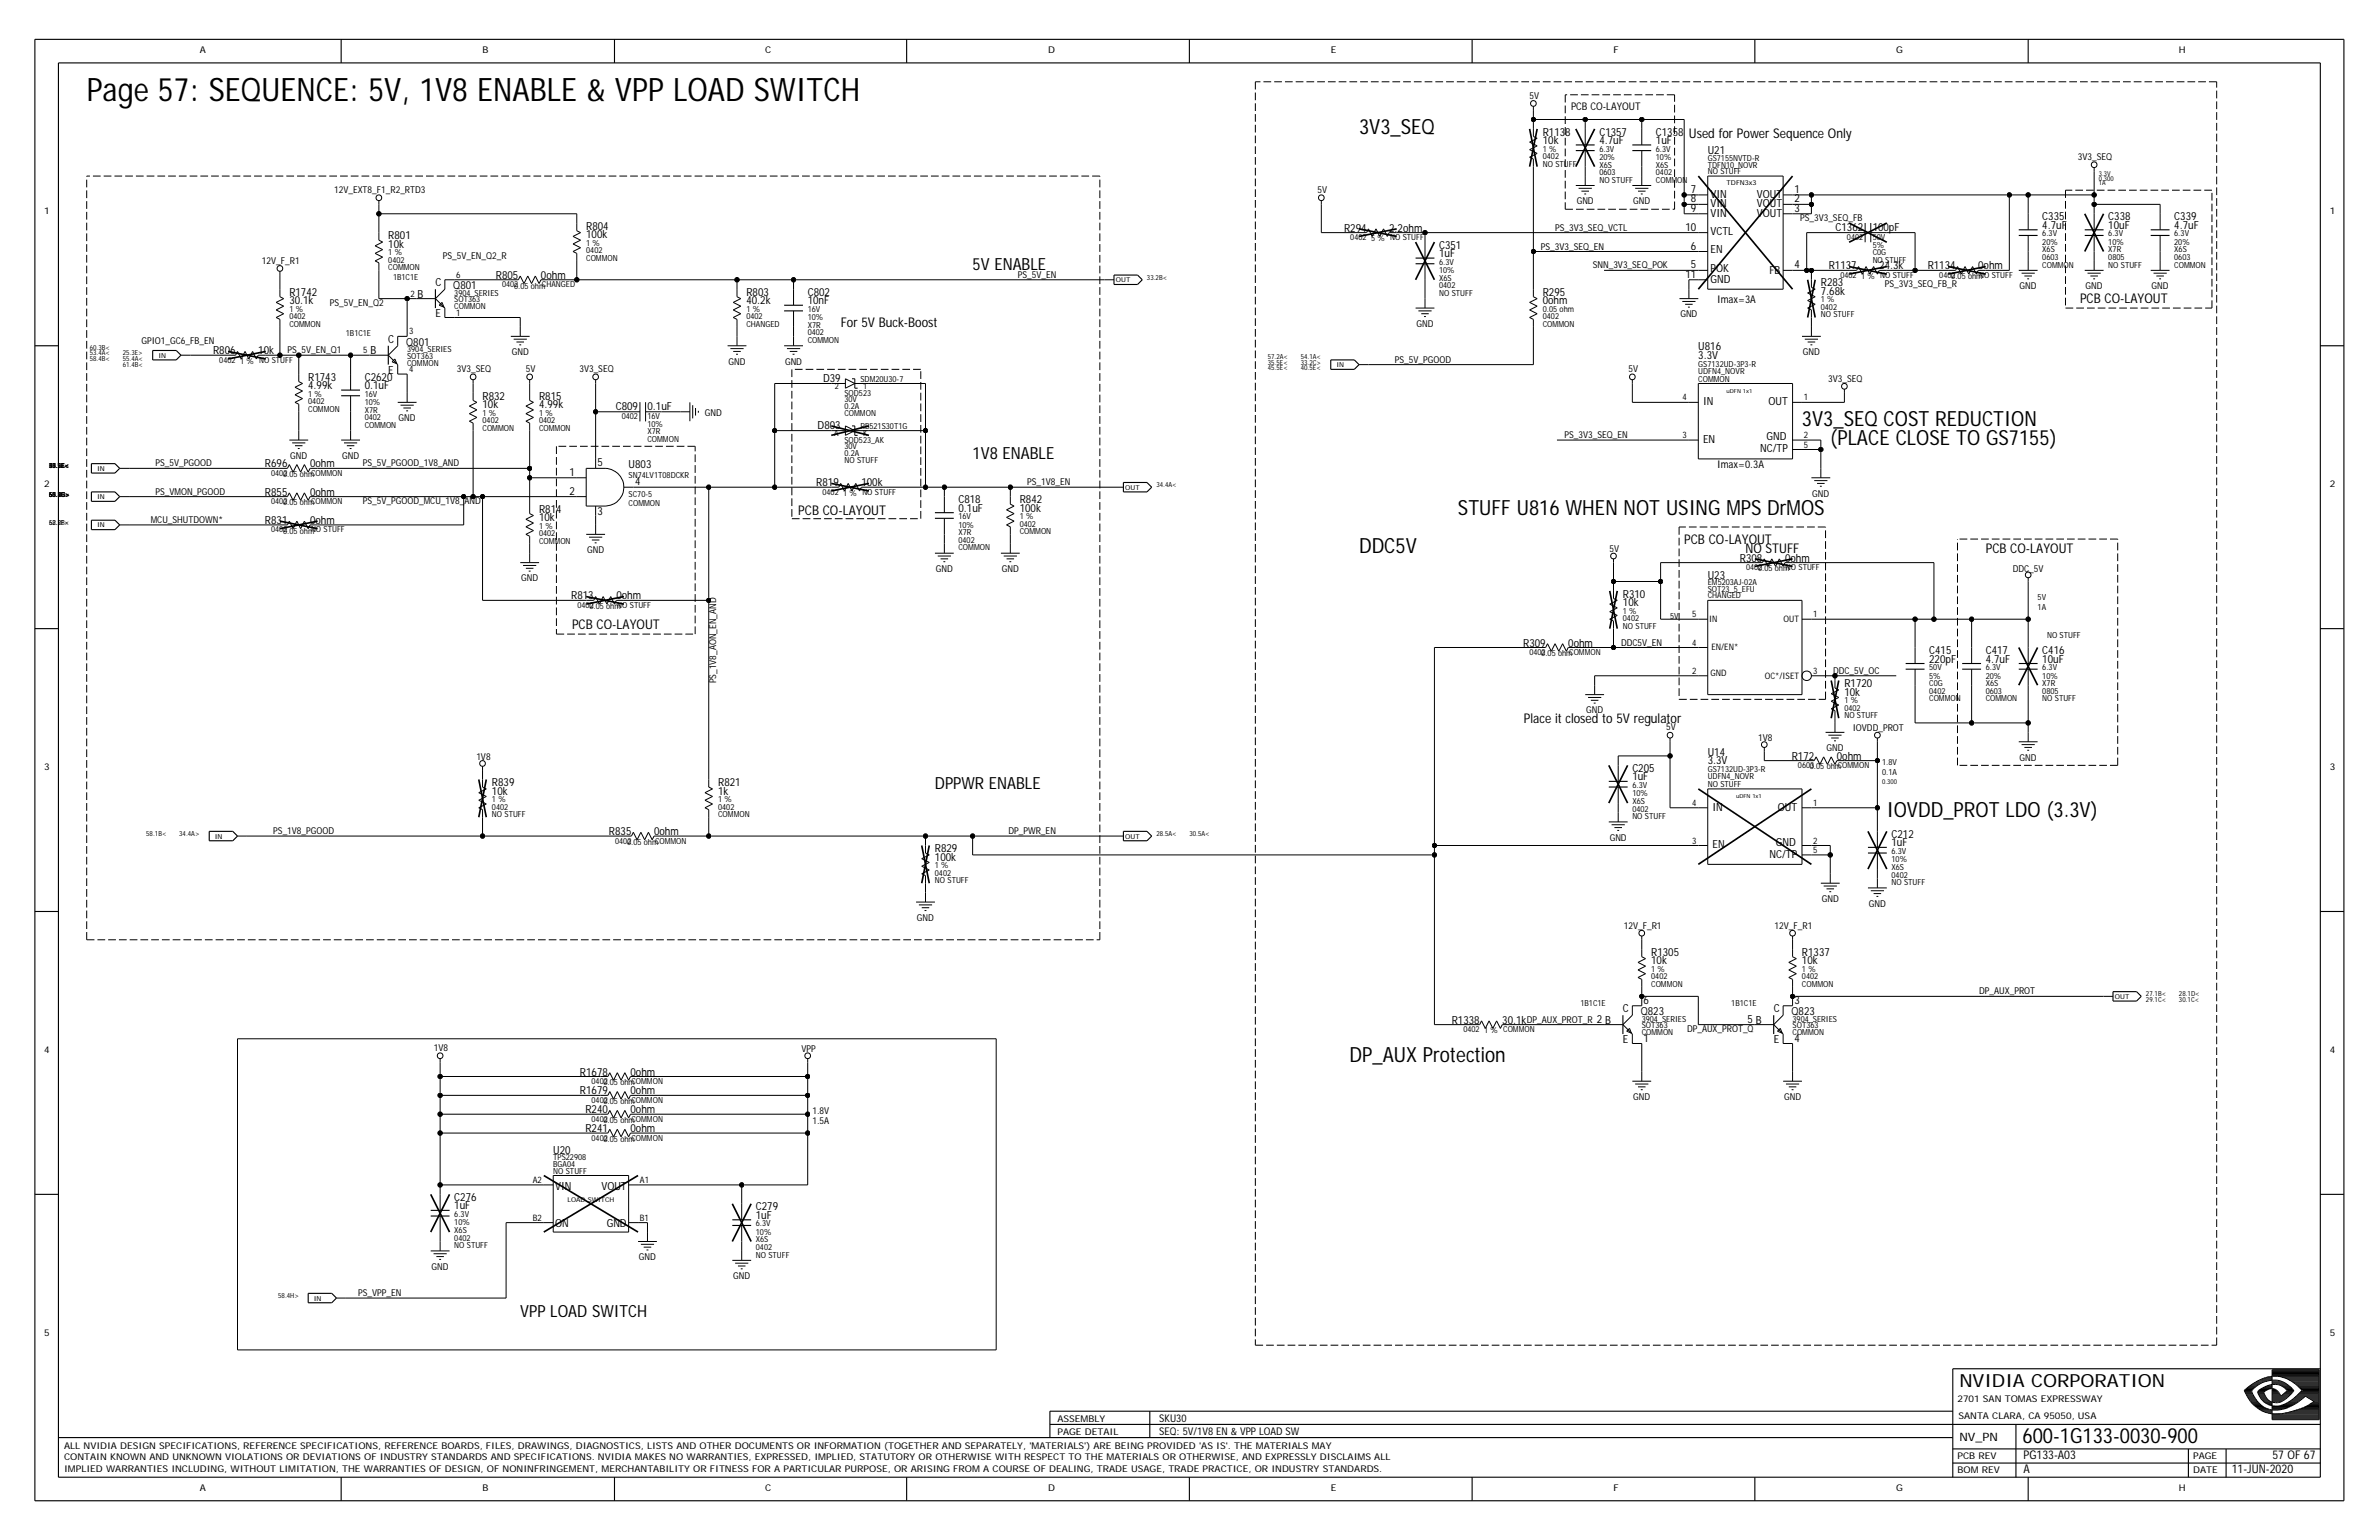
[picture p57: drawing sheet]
<svg xmlns="http://www.w3.org/2000/svg" width="432mm" height="279mm" viewBox="0 0 432 279" stroke-linecap="round" stroke-linejoin="round" font-family="sans-serif">
<defs><g id="words">
<text font-size="5.9" x="15.7" y="18.3">Page 57: SEQUENCE: 5V, 1V8 ENABLE &amp; VPP LOAD SWITCH</text>
<g font-size="3.8">
<text x="246.7" y="24.2">3V3_SEQ</text>
<text x="327.1" y="77.3">3V3_SEQ COST REDUCTION</text>
<text x="332.2" y="80.7">(PLACE CLOSE TO GS7155)</text>
<text x="264.6" y="93.5">STUFF U816 WHEN NOT USING MPS DrMOS</text>
<text x="246.7" y="100.4">DDC5V</text>
<text x="342.5" y="148.3">IOVDD_PROT LDO (3.3V)</text>
<text x="245" y="192.7">DP_AUX Protection</text>
<text x="367.1" y="261.8">600-1G133-0030-900</text>
</g>
<text font-size="3.3" x="355.6" y="251.6">NVIDIA CORPORATION</text>
<g font-size="3">
<text x="176.5" y="49">5V ENABLE</text>
<text x="176.5" y="83.3">1V8 ENABLE</text>
<text x="169.7" y="143.1">DPPWR ENABLE</text>
<text x="94.4" y="238.9">VPP LOAD SWITCH</text>
</g>
<g font-size="2.4">
<text x="306.5" y="25.1">Used for Power Sequence Only</text>
<text x="152.6" y="59.3">For 5V Buck-Boost</text>
<text x="377.5" y="55">PCB CO-LAYOUT</text>
<text x="144.9" y="93.5">PCB CO-LAYOUT</text>
<text x="305.7" y="98.7">PCB CO-LAYOUT</text>
<text x="316.8" y="100.4">NO STUFF</text>
<text x="360.4" y="100.4">PCB CO-LAYOUT</text>
<text x="103.8" y="114.1">PCB CO-LAYOUT</text>
<text x="276.6" y="131.2">Place it closed to 5V regulator</text>
</g>
<g font-size="2.2">
<text x="367.3" y="267.3">A</text>
<text x="367.3" y="264.8">PG133-A03</text>
<text x="405.1" y="267.3">11-JUN-2020</text>
<text x="412.5" y="264.8">57 OF 67</text>
</g>
<text font-size="2.1" x="355.6" y="261.5">NV_PN</text>
<g font-size="2">
<text x="280" y="24.6">R1138</text>
<text x="280" y="26.1">10k</text>
<text x="290.3" y="24.6">C1357</text>
<text x="290.3" y="26.1">4.7uF</text>
<text x="300.6" y="24.6">C1358</text>
<text x="300.6" y="26.1">1uF</text>
<text x="310" y="28">U21</text>
<text x="306.9" y="35">7</text>
<text x="310.5" y="35.9">VIN</text>
<text x="318.9" y="35.9">VOUT</text>
<text x="325.7" y="35">1</text>
<text x="106.4" y="41.7">R804</text>
<text x="305.9" y="41.9">10</text>
<text x="306.9" y="38.4">9</text>
<text x="306.9" y="36.7">8</text>
<text x="310.5" y="39.3">VIN</text>
<text x="310.5" y="37.6">VIN</text>
<text x="318.9" y="37.6">VOUT</text>
<text x="318.9" y="39.3">VOUT</text>
<text x="325.7" y="38.4">3</text>
<text x="325.7" y="36.7">2</text>
<text x="333.2" y="41.9">C1362</text>
<text x="339.9" y="41.9">100pF</text>
<text x="370.7" y="40">C335</text>
<text x="370.7" y="41.5">4.7uF</text>
<text x="382.7" y="40">C338</text>
<text x="382.7" y="41.5">10uF</text>
<text x="394.6" y="40">C339</text>
<text x="394.6" y="41.5">4.7uF</text>
<text x="70.5" y="44.9">10k</text>
<text x="70.5" y="43.4">R801</text>
<text x="106.4" y="43.2">100k</text>
<text x="244" y="42">R294</text>
<text x="252.1" y="42">2.2ohm</text>
<text x="261.2" y="45.1">C351</text>
<text x="261.2" y="46.7">1uF</text>
<text x="306.9" y="45.3">6</text>
<text x="310.5" y="42.7">VCTL</text>
<text x="310.5" y="46">EN</text>
<text x="52.5" y="53.7">R1742</text>
<text x="79" y="52">C</text>
<text x="82.3" y="52.5">Q801</text>
<text x="90" y="50.6">R805</text>
<text x="98.2" y="50.6">0ohm</text>
<text x="135.5" y="53.7">R803</text>
<text x="146.6" y="53.7">C802</text>
<text x="280" y="53.7">R295</text>
<text x="305.9" y="50.4">11</text>
<text x="306.9" y="48.7">5</text>
<text x="310.5" y="51.3">GND</text>
<text x="310.5" y="49.4">POK</text>
<text x="321.2" y="49.7">FB</text>
<text x="325.7" y="48.7">4</text>
<text x="330.5" y="52">R283</text>
<text x="330.5" y="53.5">7.68k</text>
<text x="331.9" y="48.9">R1137</text>
<text x="341.1" y="48.9">24.3k</text>
<text x="349.9" y="48.9">R1134</text>
<text x="359.1" y="48.9">0ohm</text>
<text x="52.5" y="55.2">30.1k</text>
<text x="75.8" y="54">B</text>
<text x="79" y="57.6">E</text>
<text x="135.5" y="55.2">40.2k</text>
<text x="146.6" y="55.2">10nF</text>
<text x="280" y="55.2">0ohm</text>
<text x="38.7" y="64.3">R806</text>
<text x="46.9" y="64.3">10k</text>
<text x="67.2" y="64.3">B</text>
<text x="70.5" y="62.2">C</text>
<text x="73.7" y="62.7">Q801</text>
<text x="308.3" y="63.6">U816</text>
<text x="308.3" y="65.1">3.3V</text>
<text x="55.9" y="69.1">R1743</text>
<text x="55.9" y="70.6">4.99k</text>
<text x="66.2" y="69.1">C2620</text>
<text x="66.2" y="70.6">0.1uF</text>
<text x="70.5" y="67.9">E</text>
<text x="149.4" y="69.2">D39</text>
<text x="87.6" y="72.5">R832</text>
<text x="87.6" y="74">10k</text>
<text x="97.8" y="72.5">R815</text>
<text x="97.8" y="74">4.99k</text>
<text x="111.8" y="74.4">C809</text>
<text x="117.5" y="74.4">0.1uF</text>
<text x="148.4" y="77.8">D803</text>
<text x="309.1" y="73.5">IN</text>
<text x="321" y="73.5">OUT</text>
<text x="309.1" y="80.4">EN</text>
<text x="319.5" y="82.1">NC/TP</text>
<text x="320.6" y="79.9">GND</text>
<text x="48.1" y="84.8">R696</text>
<text x="48.1" y="89.9">R855</text>
<text x="56.3" y="84.8">0ohm</text>
<text x="56.3" y="89.9">0ohm</text>
<text x="103.4" y="89.8">2</text>
<text x="103.4" y="86.3">1</text>
<text x="108.5" y="84.5">5</text>
<text x="114.1" y="85">U803</text>
<text x="115.3" y="88.1">4</text>
<text x="148.2" y="88.2">R819</text>
<text x="156.4" y="88.2">100k</text>
<text x="48.1" y="95.1">R831</text>
<text x="56.3" y="95.1">0ohm</text>
<text x="97.8" y="93">R814</text>
<text x="97.8" y="94.6">10k</text>
<text x="108.5" y="93.4">3</text>
<text x="174" y="92.8">0.1uF</text>
<text x="174" y="91.3">C818</text>
<text x="185.1" y="92.8">100k</text>
<text x="185.1" y="91.3">R842</text>
<text x="315.8" y="101.9">R308</text>
<text x="324" y="101.9">0ohm</text>
<text x="310" y="105">U23</text>
<text x="103.7" y="108.7">R813</text>
<text x="111.9" y="108.7">0ohm</text>
<text x="294.6" y="108.4">R310</text>
<text x="294.6" y="109.9">10k</text>
<text x="276.5" y="117.3">R309</text>
<text x="284.6" y="117.3">0ohm</text>
<text x="350.2" y="118.7">C415</text>
<text x="360.4" y="118.7">C417</text>
<text x="370.7" y="118.7">C416</text>
<text x="334.8" y="124.7">R1720</text>
<text x="350.2" y="120.2">220pF</text>
<text x="360.4" y="120.2">4.7uF</text>
<text x="370.7" y="120.2">10uF</text>
<text x="334.8" y="126.2">10k</text>
<text x="310" y="137.1">U14</text>
<text x="325.2" y="137.8">R172</text>
<text x="333.4" y="137.8">0ohm</text>
<text x="89.3" y="142.6">R839</text>
<text x="130.3" y="142.6">R821</text>
<text x="296.3" y="140.1">C205</text>
<text x="296.3" y="141.6">1uF</text>
<text x="310" y="138.7">3.3V</text>
<text x="89.3" y="144.2">10k</text>
<text x="130.3" y="144.2">1k</text>
<text x="310.8" y="147.1">IN</text>
<text x="322.7" y="147.1">OUT</text>
<text x="110.5" y="151.5">R835</text>
<text x="118.7" y="151.5">0ohm</text>
<text x="169.7" y="154.6">R829</text>
<text x="310.8" y="153.9">EN</text>
<text x="321.2" y="155.6">NC/TP</text>
<text x="322.3" y="153.5">GND</text>
<text x="343.3" y="152">C212</text>
<text x="343.3" y="153.6">1uF</text>
<text x="169.7" y="156.1">100k</text>
<text x="299.7" y="173.4">R1305</text>
<text x="327.1" y="173.4">R1337</text>
<text x="299.7" y="175">10k</text>
<text x="327.1" y="175">10k</text>
<text x="263.5" y="185.7">R1338</text>
<text x="272.7" y="185.7">30.1k</text>
<text x="289.8" y="185.6">2 B</text>
<text x="294.6" y="183.7">C</text>
<text x="297.8" y="184.2">Q823</text>
<text x="298.3" y="182.1">6</text>
<text x="317.2" y="185.6">5 B</text>
<text x="321.9" y="183.7">C</text>
<text x="325.2" y="184.2">Q823</text>
<text x="325.7" y="182.1">3</text>
<text x="294.6" y="189.3">E</text>
<text x="298.3" y="189">1</text>
<text x="321.9" y="189.3">E</text>
<text x="325.7" y="189">4</text>
<text x="105.3" y="195.1">R1678</text>
<text x="114.4" y="195.1">0ohm</text>
<text x="105.3" y="198.6">R1679</text>
<text x="106.3" y="202">R240</text>
<text x="114.4" y="198.6">0ohm</text>
<text x="114.4" y="202">0ohm</text>
<text x="100.4" y="209.3">U20</text>
<text x="106.3" y="205.4">R241</text>
<text x="114.4" y="205.4">0ohm</text>
<text x="100.8" y="215.8">VIN</text>
<text x="109.2" y="215.8">VOUT</text>
<text x="82.5" y="217.9">C276</text>
<text x="82.5" y="219.4">1uF</text>
<text x="137.2" y="219.6">C279</text>
<text x="137.2" y="221.1">1uF</text>
<text x="100.8" y="222.7">ON</text>
<text x="110.1" y="222.7">GND</text>
</g>
<g font-size="1.9">
<text x="285.2" y="20">PCB CO-LAYOUT</text>
<text x="311.7" y="55">Imax=3A</text>
<text x="311.7" y="85">Imax=0.3A</text>
<text x="210.4" y="257.9">SKU30</text>
<text x="210.4" y="260.3">SEQ: 5V/1V8 EN &amp; VPP LOAD SW</text>
</g>
<g font-size="1.7">
<text x="36.3" y="9.7">A</text>
<text x="87.6" y="9.7">B</text>
<text x="138.9" y="9.7">C</text>
<text x="190.2" y="9.7">D</text>
<text x="241.5" y="9.7">E</text>
<text x="292.9" y="9.7">F</text>
<text x="344.2" y="9.7">G</text>
<text x="395.5" y="9.7">H</text>
<text x="277.6" y="17.9">5V</text>
<text x="377.2" y="29">3V3_SEQ</text>
<text x="60.6" y="35">12V_EXT8_F1_R2_RTD3</text>
<text x="239.1" y="35">5V</text>
<text x="8" y="38.8">1</text>
<text x="282.3" y="41.9">PS_3V3_SEQ_VCTL</text>
<text x="286.2" y="37.1">GND</text>
<text x="296.4" y="37.1">GND</text>
<text x="326.7" y="40.2">PS_3V3_SEQ_FB</text>
<text x="422.9" y="38.8">1</text>
<text x="47.5" y="47.9">12V_F_R1</text>
<text x="80.4" y="47">PS_5V_EN_Q2_R</text>
<text x="279.7" y="45.3">PS_3V3_SEQ_EN</text>
<text x="184.7" y="50.4">PS_5V_EN</text>
<text x="289.1" y="48.7">SNN_3V3_SEQ_POK</text>
<text x="342.1" y="52.1">PS_3V3_SEQ_FB_R</text>
<text x="366.6" y="52.5">GND</text>
<text x="378.6" y="52.5">GND</text>
<text x="390.5" y="52.5">GND</text>
<text x="59.9" y="55.5">PS_5V_EN_Q2</text>
<text x="257.1" y="59.3">GND</text>
<text x="305" y="57.6">GND</text>
<text x="25.7" y="62.4">GPIO1_GC6_FB_EN</text>
<text x="52.2" y="64.1">PS_5V_EN_Q1</text>
<text x="92.9" y="64.4">GND</text>
<text x="253.2" y="65.8">PS_5V_PGOOD</text>
<text x="327.2" y="64.4">GND</text>
<text x="82.9" y="67.5">3V3_SEQ</text>
<text x="95.4" y="67.5">5V</text>
<text x="105.2" y="67.5">3V3_SEQ</text>
<text x="132.2" y="66.2">GND</text>
<text x="142.5" y="66.2">GND</text>
<text x="295.6" y="67.5">5V</text>
<text x="331.8" y="69.2">3V3_SEQ</text>
<text x="72.4" y="76.4">GND</text>
<text x="127.9" y="75.4">GND</text>
<text x="52.7" y="83.3">GND</text>
<text x="62.1" y="83.3">GND</text>
<text x="284" y="79.5">PS_3V3_SEQ_EN</text>
<text x="8" y="88.4">2</text>
<text x="28.2" y="89.8">PS_VMON_PGOOD</text>
<text x="28.2" y="84.6">PS_5V_PGOOD</text>
<text x="65.9" y="84.6">PS_5V_PGOOD_1V8_AND</text>
<text x="186.5" y="88.1">PS_1V8_EN</text>
<text x="422.9" y="88.4">2</text>
<text x="27.4" y="94.9">MCU_SHUTDOWN*</text>
<text x="65.9" y="91.5">PS_5V_PGOOD_MCU_1V8_AND</text>
<text x="328.9" y="90.1">GND</text>
<text x="106.6" y="100.4">GND</text>
<text x="292.2" y="100.2">5V</text>
<text x="94.6" y="105.5">GND</text>
<text x="169.9" y="103.8">GND</text>
<text x="181.8" y="103.8">GND</text>
<text x="365.3" y="103.8">DDC_5V</text>
<text x="294.2" y="117.1">DDC5V_EN</text>
<text x="130" y="124" transform="rotate(-90 130 124)">PS_1V8_AON_EN_AND</text>
<text x="332.7" y="122.3">DDC_5V_OC</text>
<text x="287.9" y="129.4">GND</text>
<text x="86.5" y="137.8">1V8</text>
<text x="302.4" y="132.5">5V</text>
<text x="319.1" y="134.4">1V8</text>
<text x="331.5" y="136.3">GND</text>
<text x="336.3" y="132.7">IOVDD_PROT</text>
<text x="8" y="139.7">3</text>
<text x="366.6" y="138">GND</text>
<text x="422.9" y="139.7">3</text>
<text x="49.6" y="151.3">PS_1V8_PGOOD</text>
<text x="183" y="151.3">DP_PWR_EN</text>
<text x="292.2" y="152.5">GND</text>
<text x="166.4" y="167.1">GND</text>
<text x="330.7" y="163.7">GND</text>
<text x="339.2" y="164.5">GND</text>
<text x="294.7" y="168.6">12V_F_R1</text>
<text x="322.1" y="168.6">12V_F_R1</text>
<text x="277.1" y="185.6">DP_AUX_PROT_R</text>
<text x="359.2" y="180.4">DP_AUX_PROT</text>
<text x="8" y="191">4</text>
<text x="78.8" y="190.7">1V8</text>
<text x="145.5" y="190.9">VPP</text>
<text x="306.2" y="187.3">DP_AUX_PROT_Q</text>
<text x="422.9" y="191">4</text>
<text x="147.5" y="202.1">1.8V</text>
<text x="147.5" y="203.9">1.5A</text>
<text x="296.4" y="199.6">GND</text>
<text x="323.8" y="199.6">GND</text>
<text x="78.3" y="230.4">GND</text>
<text x="116" y="228.7">GND</text>
<text x="133.1" y="232.1">GND</text>
<text x="65" y="235.2">PS_VPP_EN</text>
<text x="8" y="242.3">5</text>
<text x="422.9" y="242.3">5</text>
<text x="191.9" y="257.9">ASSEMBLY</text>
<text x="355.3" y="254.3">2701 SAN TOMAS EXPRESSWAY</text>
<text x="355.5" y="257.4">SANTA CLARA, CA 95050, USA</text>
<text x="11.6" y="262.9">ALL NVIDIA DESIGN SPECIFICATIONS, REFERENCE SPECIFICATIONS, REFERENCE BOARDS, FILES, DRAWINGS, DIAGNOSTICS, LISTS AND OTHER DOCUMENTS OR INFORMATION (TOGETHER AND SEPARATELY, 'MATERIALS') ARE BEING PROVIDED 'AS IS'. THE MATERIALS MAY</text>
<text x="191.9" y="260.3">PAGE DETAIL</text>
<text x="11.6" y="264.9">CONTAIN KNOWN AND UNKNOWN VIOLATIONS OR DEVIATIONS OF INDUSTRY STANDARDS AND SPECIFICATIONS. NVIDIA MAKES NO WARRANTIES, EXPRESSED, IMPLIED, STATUTORY OR OTHERWISE WITH RESPECT TO THE MATERIALS OR OTHERWISE, AND EXPRESSLY DISCLAIMS ALL</text>
<text x="11.6" y="267.2">IMPLIED WARRANTIES INCLUDING, WITHOUT LIMITATION, THE WARRANTIES OF DESIGN, OF NONINFRINGEMENT, MERCHANTABILITY OR FITNESS FOR A PARTICULAR PURPOSE, OR ARISING FROM A COURSE OF DEALING, TRADE USAGE, TRADE PRACTICE, OR INDUSTRY STANDARDS.</text>
<text x="355.3" y="267.3">BOM REV</text>
<text x="355.3" y="264.8">PCB REV</text>
<text x="398.1" y="264.8">PAGE</text>
<text x="398.1" y="267.3">DATE</text>
<text x="36.3" y="270.6">A</text>
<text x="87.6" y="270.6">B</text>
<text x="138.9" y="270.6">C</text>
<text x="190.2" y="270.6">D</text>
<text x="241.5" y="270.6">E</text>
<text x="292.9" y="270.6">F</text>
<text x="344.2" y="270.6">G</text>
<text x="395.5" y="270.6">H</text>
</g>
<g font-size="1.6">
<text x="74.5" y="53.8">2</text>
<text x="82.8" y="50.4">6</text>
<text x="82.8" y="57.3">1</text>
<text x="65.9" y="64.1">5</text>
<text x="74.2" y="60.7">3</text>
<text x="74.2" y="67.5">4</text>
<text x="305.4" y="72.7">4</text>
<text x="327.4" y="72.7">1</text>
<text x="305.4" y="79.5">3</text>
<text x="327.4" y="81.2">5</text>
<text x="327.4" y="79.5">2</text>
<text x="307.1" y="112">5</text>
<text x="310.2" y="112.9">IN</text>
<text x="323.7" y="112.9">OUT</text>
<text x="329.1" y="112">1</text>
<text x="307.1" y="117.1">4</text>
<text x="310.6" y="118">EN/EN*</text>
<text x="307.1" y="122.3">2</text>
<text x="310.5" y="122.7">GND</text>
<text x="320.3" y="123.1">OC*/ISET</text>
<text x="329.1" y="122.3">3</text>
<text x="307.1" y="146.2">4</text>
<text x="329.1" y="146.2">1</text>
<text x="307.1" y="153.1">3</text>
<text x="329.1" y="154.8">5</text>
<text x="329.1" y="153.1">2</text>
<text x="96.7" y="214.6">A2</text>
<text x="116.2" y="214.6">A1</text>
<text x="96.7" y="221.5">B2</text>
<text x="116.2" y="221.5">B1</text>
</g>
<g font-size="1.5">
<text x="280" y="27.5">1 %</text>
<text x="280" y="28.9">0402</text>
<text x="290.3" y="27.5">6.3V</text>
<text x="290.3" y="29">20%</text>
<text x="300.6" y="29">10%</text>
<text x="300.6" y="27.5">6.3V</text>
<text x="310" y="29.2">GS7155NVTD-R</text>
<text x="280" y="30.2">NO STUFF</text>
<text x="290.3" y="30.4">X6S</text>
<text x="290.3" y="31.8">0603</text>
<text x="290.3" y="33.1">NO STUFF</text>
<text x="300.6" y="30.4">X6S</text>
<text x="300.6" y="31.8">0402</text>
<text x="300.6" y="33.1">COMMON</text>
<text x="310" y="30.4">TDFN10_NOVR</text>
<text x="310" y="31.6">NO STUFF</text>
<text x="70.5" y="47.7">0402</text>
<text x="70.5" y="46.3">1 %</text>
<text x="106.4" y="44.6">1 %</text>
<text x="106.4" y="46">0402</text>
<text x="106.4" y="47.3">COMMON</text>
<text x="245.1" y="43.6">0402</text>
<text x="248.8" y="43.8">5 % NO STUFF</text>
<text x="335.2" y="43.6">0402</text>
<text x="339.9" y="46.3">C0G</text>
<text x="339.9" y="43.6">50V</text>
<text x="339.9" y="44.9">5%</text>
<text x="339.9" y="47.7">NO STUFF</text>
<text x="370.7" y="42.9">6.3V</text>
<text x="370.7" y="45.8">X6S</text>
<text x="370.7" y="44.4">20%</text>
<text x="370.7" y="47.2">0603</text>
<text x="382.7" y="42.9">6.3V</text>
<text x="382.7" y="47.2">0805</text>
<text x="382.7" y="45.8">X7R</text>
<text x="382.7" y="44.4">10%</text>
<text x="394.6" y="47.2">0603</text>
<text x="394.6" y="42.9">6.3V</text>
<text x="394.6" y="44.4">20%</text>
<text x="394.6" y="45.8">X6S</text>
<text x="70.5" y="49">COMMON</text>
<text x="71.3" y="50.8">1B1C1E</text>
<text x="82.5" y="53.7">3904_SERIES</text>
<text x="91.1" y="52.1">0402</text>
<text x="93.3" y="52.4">0.05 ohmCHANGED</text>
<text x="261.2" y="50.9">X6S</text>
<text x="261.2" y="49.6">10%</text>
<text x="261.2" y="48">6.3V</text>
<text x="261.2" y="52.3">0402</text>
<text x="261.2" y="53.7">NO STUFF</text>
<text x="334" y="50.4">0402</text>
<text x="337.8" y="50.7">1 % NO STUFF</text>
<text x="352" y="50.4">0402</text>
<text x="354.2" y="50.7">0.05 ohmNO STUFF</text>
<text x="370.7" y="48.5">COMMON</text>
<text x="382.7" y="48.5">NO STUFF</text>
<text x="394.6" y="48.5">COMMON</text>
<text x="52.5" y="57.9">0402</text>
<text x="52.5" y="59.3">COMMON</text>
<text x="52.5" y="56.6">1 %</text>
<text x="82.5" y="54.9">SOT363</text>
<text x="82.5" y="56.1">COMMON</text>
<text x="135.5" y="59.3">CHANGED</text>
<text x="135.5" y="57.9">0402</text>
<text x="135.5" y="56.6">1 %</text>
<text x="146.6" y="59.5">X7R</text>
<text x="146.6" y="58.1">10%</text>
<text x="146.6" y="56.6">16V</text>
<text x="280" y="59.3">COMMON</text>
<text x="280" y="56.6">0.05 ohm</text>
<text x="280" y="57.9">0402</text>
<text x="330.5" y="54.9">1 %</text>
<text x="330.5" y="56.2">0402</text>
<text x="330.5" y="57.6">NO STUFF</text>
<text x="39.8" y="65.8">0402</text>
<text x="62.8" y="61">1B1C1E</text>
<text x="73.9" y="63.9">3904_SERIES</text>
<text x="73.9" y="65.1">SOT363</text>
<text x="146.6" y="62.2">COMMON</text>
<text x="146.6" y="60.9">0402</text>
<text x="43.6" y="66.1">1 % NO STUFF</text>
<text x="55.9" y="72">1 %</text>
<text x="66.2" y="72">16V</text>
<text x="73.9" y="66.3">COMMON</text>
<text x="151.5" y="70.6">2</text>
<text x="153.3" y="71.8">SOD523</text>
<text x="156.2" y="69.2">SDM20U30-7</text>
<text x="156.7" y="70.6">1</text>
<text x="308.3" y="67.9">UDFN4_NOVR</text>
<text x="308.3" y="69.2">COMMON</text>
<text x="308.3" y="66.5">GS7132UD-3P3-R</text>
<text x="55.9" y="74.7">COMMON</text>
<text x="55.9" y="73.3">0402</text>
<text x="66.2" y="73.5">10%</text>
<text x="66.2" y="74.9">X7R</text>
<text x="66.2" y="76.2">0402</text>
<text x="66.2" y="77.6">COMMON</text>
<text x="87.6" y="75.4">1 %</text>
<text x="87.6" y="76.8">0402</text>
<text x="97.8" y="76.8">0402</text>
<text x="97.8" y="75.4">1 %</text>
<text x="112.8" y="76.1">0402</text>
<text x="117.5" y="76.1">16V</text>
<text x="117.5" y="77.4">10%</text>
<text x="153.3" y="75.4">COMMON</text>
<text x="153.3" y="74.2">0.2A</text>
<text x="153.3" y="73">30V</text>
<text x="156.2" y="77.8">RB521S30T1G</text>
<text x="87.6" y="78.1">COMMON</text>
<text x="97.8" y="78.1">COMMON</text>
<text x="117.5" y="80.2">COMMON</text>
<text x="117.5" y="78.8">X7R</text>
<text x="151.4" y="79.2">A</text>
<text x="153.3" y="83.9">NO STUFF</text>
<text x="153.3" y="81.6">30V</text>
<text x="153.3" y="82.7">0.2A</text>
<text x="153.3" y="80.4">SOD523_AK</text>
<text x="156.7" y="79.2">K</text>
<text x="49.2" y="86.3">0402</text>
<text x="51.4" y="86.6">0.05 ohmCOMMON</text>
<text x="114.1" y="86.7">SN74LV1T08DCKR</text>
<text x="149.3" y="89.8">0402</text>
<text x="49.2" y="91.5">0402</text>
<text x="51.4" y="91.7">0.05 ohmCOMMON</text>
<text x="97.8" y="95.9">1 %</text>
<text x="114.1" y="90.1">SC70-5</text>
<text x="114.1" y="91.8">COMMON</text>
<text x="153.1" y="90">1 % NO STUFF</text>
<text x="174" y="95.7">10%</text>
<text x="174" y="94.2">16V</text>
<text x="185.1" y="95.6">0402</text>
<text x="185.1" y="94.2">1 %</text>
<text x="49.2" y="96.6">0402</text>
<text x="51.4" y="96.8">0.05 ohmNO STUFF</text>
<text x="97.8" y="97.3">0402</text>
<text x="97.8" y="98.7">COMMON</text>
<text x="174" y="99.9">COMMON</text>
<text x="174" y="98.5">0402</text>
<text x="174" y="97.1">X7R</text>
<text x="185.1" y="96.9">COMMON</text>
<text x="310" y="107.4">SOT23_5_EFU</text>
<text x="310" y="106.2">EM5203AJ-02A</text>
<text x="316.9" y="103.4">0402</text>
<text x="319.1" y="103.7">0.05 ohmNO STUFF</text>
<text x="104.8" y="110.3">0402</text>
<text x="107" y="110.5">0.05 ohmNO STUFF</text>
<text x="294.6" y="111.3">1 %</text>
<text x="294.6" y="112.7">0402</text>
<text x="303.1" y="112.3">5V</text>
<text x="310" y="108.6">CHANGED</text>
<text x="369.8" y="108.9">5V</text>
<text x="369.8" y="110.6">1A</text>
<text x="277.6" y="118.8">0402</text>
<text x="279.8" y="119.1">0.05 ohmCOMMON</text>
<text x="294.6" y="114.1">NO STUFF</text>
<text x="371.5" y="115.8">NO STUFF</text>
<text x="350.2" y="124.5">C0G</text>
<text x="350.2" y="123.1">5%</text>
<text x="350.2" y="121.6">50V</text>
<text x="350.2" y="125.9">0402</text>
<text x="360.4" y="124.5">X6S</text>
<text x="360.4" y="125.9">0603</text>
<text x="360.4" y="123.1">20%</text>
<text x="360.4" y="121.6">6.3V</text>
<text x="370.7" y="125.9">0805</text>
<text x="370.7" y="124.5">X7R</text>
<text x="370.7" y="123.1">10%</text>
<text x="370.7" y="121.6">6.3V</text>
<text x="334.8" y="130.3">NO STUFF</text>
<text x="334.8" y="128.9">0402</text>
<text x="334.8" y="127.6">1 %</text>
<text x="350.2" y="127.2">COMMON</text>
<text x="360.4" y="127.2">COMMON</text>
<text x="370.7" y="127.2">NO STUFF</text>
<text x="296.3" y="143">6.3V</text>
<text x="310" y="141.4">UDFN4_NOVR</text>
<text x="310" y="142.8">NO STUFF</text>
<text x="310" y="140.1">GS7132UD-3P3-R</text>
<text x="326.3" y="139.4">0603</text>
<text x="328.5" y="139.6">0.05 ohmCOMMON</text>
<text x="341.6" y="138.9">1.8V</text>
<text x="341.6" y="140.6">0.1A</text>
<text x="89.3" y="148.3">NO STUFF</text>
<text x="89.3" y="145.5">1 %</text>
<text x="89.3" y="146.9">0402</text>
<text x="130.3" y="145.5">1 %</text>
<text x="130.3" y="146.9">0402</text>
<text x="130.3" y="148.3">COMMON</text>
<text x="296.3" y="144.5">10%</text>
<text x="296.3" y="147.2">0402</text>
<text x="296.3" y="148.6">NO STUFF</text>
<text x="296.3" y="145.9">X6S</text>
<text x="111.7" y="153.1">0402</text>
<text x="113.8" y="153.3">0.05 ohmCOMMON</text>
<text x="343.3" y="154.9">6.3V</text>
<text x="169.7" y="160.2">NO STUFF</text>
<text x="169.7" y="158.9">0402</text>
<text x="169.7" y="157.5">1 %</text>
<text x="343.3" y="156.5">10%</text>
<text x="343.3" y="157.8">X6S</text>
<text x="343.3" y="159.2">0402</text>
<text x="343.3" y="160.6">NO STUFF</text>
<text x="299.7" y="177.7">0402</text>
<text x="299.7" y="179.1">COMMON</text>
<text x="299.7" y="176.3">1 %</text>
<text x="327.1" y="176.3">1 %</text>
<text x="327.1" y="179.1">COMMON</text>
<text x="327.1" y="177.7">0402</text>
<text x="286.9" y="182.5">1B1C1E</text>
<text x="298" y="185.4">3904_SERIES</text>
<text x="314.2" y="182.5">1B1C1E</text>
<text x="325.4" y="185.4">3904_SERIES</text>
<text x="265.6" y="187.3">0402</text>
<text x="269.4" y="187.5">1 % COMMON</text>
<text x="298" y="186.6">SOT363</text>
<text x="298" y="187.8">COMMON</text>
<text x="325.4" y="186.6">SOT363</text>
<text x="325.4" y="187.8">COMMON</text>
<text x="107.4" y="196.7">0402</text>
<text x="109.5" y="196.9">0.05 ohmCOMMON</text>
<text x="107.4" y="203.5">0402</text>
<text x="107.4" y="200.1">0402</text>
<text x="109.5" y="203.8">0.05 ohmCOMMON</text>
<text x="109.5" y="200.3">0.05 ohmCOMMON</text>
<text x="107.4" y="206.9">0402</text>
<text x="109.5" y="207.2">0.05 ohmCOMMON</text>
<text x="100.4" y="212.9">NO STUFF</text>
<text x="100.4" y="210.5">TPS22908</text>
<text x="100.4" y="211.7">BGA04</text>
<text x="82.5" y="220.8">6.3V</text>
<text x="82.5" y="226.4">NO STUFF</text>
<text x="82.5" y="223.7">X6S</text>
<text x="82.5" y="222.3">10%</text>
<text x="82.5" y="225.1">0402</text>
<text x="137.2" y="222.5">6.3V</text>
<text x="137.2" y="226.8">0402</text>
<text x="137.2" y="224">10%</text>
<text x="137.2" y="225.4">X6S</text>
<text x="137.2" y="228.1">NO STUFF</text>
</g>
<g font-size="1.3">
<text x="208.2" y="50.8">33.2B&lt;</text>
<text x="16.3" y="64.4">53.4A&lt;</text>
<text x="16.3" y="65.5">58.4B&lt;</text>
<text x="16.3" y="63.4">60.3B&lt;</text>
<text x="22.3" y="64.4">25.3E&gt;</text>
<text x="22.3" y="65.5">55.4A&lt;</text>
<text x="230.1" y="65.1">57.2A&lt;</text>
<text x="236.1" y="65.1">54.1A&lt;</text>
<text x="22.3" y="66.5">61.4B&lt;</text>
<text x="230.1" y="66.2">35.5E&lt;</text>
<text x="230.1" y="67.2">45.5E&lt;</text>
<text x="236.1" y="66.2">33.2C&gt;</text>
<text x="236.1" y="67.2">40.5E&lt;</text>
<text x="8.9" y="85">33.2C&gt;</text>
<text x="8.9" y="85">40.</text>
<text x="8.9" y="85">54.1A</text>
<text x="9.5" y="85">5 5E&lt;</text>
<text x="9.5" y="85">7 2E&lt;</text>
<text x="209.9" y="88.4">34.4A&lt;</text>
<text x="8.9" y="95.2">58.2B&lt;</text>
<text x="8.9" y="95.2">62 3F&gt;</text>
<text x="8.9" y="90.1">55.2H&gt;</text>
<text x="8.9" y="90.1">58.2B&lt;</text>
<text x="8.9" y="90.1">60 3G&gt;</text>
<text x="8.9" y="90.1">67</text>
<text x="9.5" y="90.1">1.4G&gt;</text>
<text x="10.5" y="90.1">5C&gt;</text>
<text x="26.5" y="151.7">58.1B&lt;</text>
<text x="32.5" y="151.7">34.4A&gt;</text>
<text x="209.9" y="151.7">28.5A&lt;</text>
<text x="215.9" y="151.7">30.5A&lt;</text>
<text x="389.5" y="180.8">27.1B&lt;</text>
<text x="389.5" y="181.8">29.1C&lt;</text>
<text x="395.5" y="180.8">28.1D&lt;</text>
<text x="395.5" y="181.8">30.1C&lt;</text>
<text x="50.5" y="235.5">58.4H&gt;</text>
</g>
<g font-size="1.2">
<text x="313.4" y="33.7">TDFN3x3</text>
<text x="381" y="32.8">0.300</text>
<text x="381" y="31.9">3.3V</text>
<text x="381" y="33.7">1A</text>
<text x="202.5" y="51.2">OUT</text>
<text x="28.7" y="64.9">IN</text>
<text x="242.6" y="66.6">IN</text>
<text x="17.6" y="85.4">IN</text>
<text x="204.2" y="88.8">OUT</text>
<text x="17.6" y="95.7">IN</text>
<text x="17.6" y="90.5">IN</text>
<text x="341.6" y="142.3">0.300</text>
<text x="39" y="152.1">IN</text>
<text x="204.2" y="152.1">OUT</text>
<text x="383.9" y="181.2">OUT</text>
<text x="103" y="218.1">LOAD SWITCH</text>
<text x="57" y="236">IN</text>
</g>
<g font-size="1">
<text x="313.4" y="71.3">uDFN 1x1</text>
<text x="315.1" y="144.8">uDFN 1x1</text>
</g>
</g></defs>
<g fill="none" stroke="#000" stroke-width=".18">
<path d="M278.3 20v1.7zM278.3 19.3v.7zM68.8 38.8h35.9zM68.8 37.1v1.7zM68.8 38.8v3.4zM68.8 36.4v.7zM104.7 38.8v1.7zM239.8 37.1v5.1zM239.8 36.4v.7zM277.6 28.5l.7 .4zM277.6 28.5l1.4-.7zM277.6 27.2l1.4 .6z"/>
<path d="M277.6 27.2l1.4-.7zM277.6 25.8l1.4 .7zM277.6 25.8l1.4-.7zM278.3 21.7h9.4zM278.3 21.7v1.7zM278.3 30.2v15.4zM278.3 28.9v1.3zM278.3 24.8l.7 .3zM278.3 23.4v1.4zM286 33.7h3.4zM286.5 34.2h2.4zM287 34.7h1.4z"/>
<path d="M287.6 35.2h.3zM287.7 30.2v1.7zM287.7 21.7h10.3zM287.7 21.7v1.7zM287.7 27.3v2.9zM287.7 23.4v2.9zM287.7 31.9v1.8zM296.3 33.7h3.4zM296.8 34.2h2.4zM297.3 34.7h1.4zM297.8 35.2h.4zM298 30.2v1.7z"/>
<path d="M298 21.7h7.7zM298 21.7v1.7zM298 31.9v1.8zM298 27.3v2.9zM298 23.4v2.9zM305.7 38.8h2.6zM305.7 37.1v1.7zM305.7 37.1h2.6zM305.7 35.4v1.7zM305.7 21.7v13.7zM305.7 35.4h2.6zM308.3 35.4h1.7z"/>
<path d="M308.3 38.8h1.7zM308.3 37.1h1.7zM310 31.9v20.6zM310 31.9h13.6zM323.6 37.1h1.8zM323.6 35.4h1.8zM323.6 38.8h1.8zM323.6 31.9v20.6zM325.4 38.8h3.4zM325.4 37.1h3.4zM325.4 35.4h3.4zM328.8 37.1v1.7z"/>
<path d="M328.8 35.4v1.7zM328.8 35.4h35.9zM364.7 35.4v13.6zM364.7 35.4h3.4zM368.1 35.4h12zM368.1 35.4v3.4zM368.1 38.8v2.9zM380.1 31.1v4.3zM380.1 35.4v1.7zM380.1 37.1h12zM380.1 37.1v1.7zM380.1 30.4v.7z"/>
<path d="M380.1 38.8v2.9zM392.1 37.1v1.7zM392.1 38.8v2.9zM50.1 57.6l.7 .3zM50.1 57.6l1.4-.7zM50.1 56.2l1.4 .7zM50.1 56.2l1.4-.7zM50.1 54.9l1.4 .6zM50.1 54.9l1.4-.7zM50.8 49.9v2.6zM50.8 59.3v5.1zM50.8 49.2v.7z"/>
<path d="M50.8 57.9v1.4zM50.8 53.8l.7 .4zM50.8 52.5v1.3zM68.1 47.3l.7 .4zM68.1 47.3l1.4-.6zM68.1 46l1.4 .7zM68.1 46l1.4-.7zM68.1 44.6l1.4 .7zM68.1 44.6l1.4-.7zM68.8 54.2h5.1zM68.8 49v5.2zM68.8 47.7v1.3z"/>
<path d="M68.8 43.6l.7 .3zM68.8 42.2v1.4zM73.9 54.2h1.7zM73.9 54.2v6.8zM75.6 54.2h3.4zM79 54.2l1.7 1.7zM79.7 55.4l.9 .3zM80.2 54.9l-.5 .5zM80.2 54.9l.4 .8zM80.7 57.6h1.8zM80.7 55.9v1.7zM80.7 50.8v1.7z"/>
<path d="M80.7 50.8h1.8zM80.7 52.5l-1.7 1.7zM82.5 57.6h11.9zM82.5 50.8h10.2zM92.7 50.8h1.4zM94.4 57.6v1.7zM94.4 50.1l-.3 .7zM94.4 50.1l.7 1.3zM94.4 59.3v1.7zM95.8 50.1l-.7 1.3zM95.8 50.1l.7 1.3zM97.2 50.1l.6 1.3z"/>
<path d="M97.2 50.1l-.7 1.3zM98.2 50.8h1.4zM98.2 50.8l-.4 .6zM99.6 50.8h5.1zM104 45.6l.7 .4zM104 45.6l1.4-.7zM104 44.3l1.4 .6zM104 44.3l1.4-.7zM104 42.9l1.4 .7zM104 42.9l1.4-.7zM104.7 50.8h29.1zM104.7 47.3v3.5z"/>
<path d="M104.7 46v1.3zM104.7 41.9l.7 .3zM104.7 40.5v1.4zM133.1 57.6l.7 .3zM133.1 57.6l1.4-.7zM133.1 56.2l1.4 .7zM133.1 56.2l1.4-.7zM133.1 54.9l1.4 .6zM133.1 54.9l1.4-.7zM133.8 59.3v1.7zM133.8 50.8h10.2zM133.8 50.8v1.7z"/>
<path d="M133.8 57.9v1.4zM133.8 53.8l.7 .4zM133.8 52.5v1.3zM144 59.3v1.7zM144 50.8h56.5zM144 50.8v1.7zM144 56.4v2.9zM144 52.5v2.9zM200.5 50.8h1.7zM239.8 42.2h6.9zM246.7 42.2h1.3zM248.4 41.5l-.4 .7z"/>
<path d="M248.4 41.5l.7 1.4zM249.7 41.5l-.6 1.4zM249.7 41.5l.7 1.4zM251.1 41.5l.7 1.4zM251.1 41.5l-.7 1.4zM252.1 42.2h1.4zM252.1 42.2l-.3 .7zM253.5 42.2h5.1zM256.9 55.9h3.5zM257.4 56.4h2.4zM258 56.9h1.3zM258.5 57.4h.3z"/>
<path d="M258.6 50.8v3.4zM258.6 42.2h49.7zM258.6 42.2v1.7zM258.6 47.9v2.9zM258.6 43.9v2.9zM258.6 54.2v1.7zM277.6 57.6l.7 .3zM277.6 57.6l1.4-.7zM277.6 56.2l1.4 .7zM277.6 56.2l1.4-.7zM277.6 54.9l1.4 .6zM277.6 54.9l1.4-.7z"/>
<path d="M278.3 45.6h30zM278.3 45.6v6.9zM278.3 59.3v6.9zM278.3 57.9v1.4zM278.3 53.8l.7 .4zM278.3 52.5v1.3zM291.1 49h17.2zM304.8 54.2h3.5zM305.3 54.7h2.4zM305.9 55.2h1.3zM306.4 55.7h.3zM306.5 50.8h1.8z"/>
<path d="M306.5 50.8v1.7zM306.5 52.5v1.7zM308.3 45.6h1.7zM308.3 49h1.7zM308.3 42.2h1.7zM308.3 50.8h1.7zM310 52.5h13.6zM323.6 49h1.8zM325.4 49h2.5zM327.9 42.2h7.7zM327.9 42.2v6.8zM327.9 49h.9z"/>
<path d="M328.1 55.9l.7 .3zM328.1 55.9l1.4-.7zM328.1 54.5l1.4 .7zM328.1 54.5l1.4-.7zM328.1 53.2l1.4 .6zM328.1 53.2l1.4-.7zM328.8 57.6v1.7zM328.8 49h6.8zM328.8 49v1.8zM328.8 56.2v1.4zM328.8 52.1l.7 .4zM328.8 50.8v1.3z"/>
<path d="M328.8 59.3v1.7zM335.6 42.2h2.9zM335.6 49h1.4zM337.3 48.4l-.3 .6zM337.3 48.4l.7 1.3zM338.5 40.5v3.5zM338.7 48.4l-.7 1.3zM338.7 48.4l.7 1.3zM339.6 42.2h2.9zM339.6 40.5v3.5zM340.1 48.4l.7 1.3zM340.1 48.4l-.7 1.3z"/>
<path d="M341.1 49h1.4zM341.1 49l-.3 .7zM342.5 42.2h5.1zM342.5 49h5.1zM347.6 42.2v6.8zM347.6 49h6zM353.6 49h1.4zM355.3 48.4l-.3 .6zM355.3 48.4l.7 1.3zM356.7 48.4l-.7 1.3zM356.7 48.4l.6 1.3zM358 48.4l.7 1.3z"/>
<path d="M358 48.4l-.7 1.3zM359.1 49h1.3zM359.1 49l-.4 .7zM360.4 49h4.3zM366.4 49h3.4zM366.9 49.6h2.4zM367.4 50.1h1.4zM368 50.6h.3zM368.1 45.6v1.7zM368.1 47.3v1.7zM368.1 42.7v2.9zM378.4 49h3.4z"/>
<path d="M378.9 49.6h2.4zM379.4 50.1h1.4zM379.9 50.6h.4zM380.1 45.6v1.7zM380.1 42.7v2.9zM380.1 47.3v1.7zM390.4 49h3.4zM390.9 49.6h2.4zM391.4 50.1h1.4zM391.9 50.6h.3zM392.1 45.6v1.7zM392.1 47.3v1.7z"/>
<path d="M392.1 42.7v2.9zM32.8 64.4h1.8zM34.6 64.4h6.8zM41.4 64.4h1.4zM43.1 63.8l-.3 .6zM43.1 63.8l.7 1.3zM44.5 63.8l-.7 1.3zM44.5 63.8l.7 1.3zM45.8 63.8l.7 1.3zM45.8 63.8l-.6 1.3zM46.9 64.4h1.3zM46.9 64.4l-.4 .7z"/>
<path d="M48.2 64.4h2.6zM50.8 64.4h3.4zM52.5 79.8h3.4zM53.5 73l.7 .3zM53.5 73l1.4-.7zM53.5 71.6l1.4 .7zM53.5 71.6l1.4-.7zM53.5 70.3l1.4 .6zM53.5 70.3l1.4-.7zM54.2 74.7v3.4zM54.2 64.4h9.4zM54.2 64.4v3.5z"/>
<path d="M54.2 78.1v1.7zM54.2 73.3v1.4zM54.2 69.2l.7 .4zM54.2 67.9v1.3zM61.9 79.8h3.4zM63.6 74.7v3.4zM63.6 64.4h3.5zM63.6 64.4v3.5zM63.6 78.1v1.7zM63.6 71.8v2.9zM63.6 67.9v2.9zM67.1 64.4h3.4z"/>
<path d="M70.5 64.4l1.7 1.8zM71.2 65.6l.8 .4zM71.7 65.1l-.5 .5zM71.7 65.1l.3 .9zM72.2 67.9h1.7zM72.2 66.2v1.7zM72.2 61v1.7zM72.2 61h1.7zM72.2 62.7l-1.7 1.7zM72.2 73h3.4zM72.7 73.5h2.4zM73.2 74h1.4z"/>
<path d="M73.7 74.5h.4zM73.9 67.9v3.4zM73.9 71.3v1.7zM85.2 76.4l.7 .4zM85.2 76.4l1.4-.7zM85.2 75.1l1.4 .6zM85.2 75.1l1.4-.7zM85.2 73.7l1.4 .7zM85.2 73.7l1.4-.7zM85.9 69.6v1.7zM85.9 78.1v12zM85.9 68.9v.7z"/>
<path d="M85.9 76.8v1.3zM85.9 72.7l.7 .3zM85.9 71.3v1.4zM92.7 61h3.4zM93.2 61.5h2.4zM93.7 62h1.4zM94.3 62.6h.3zM95.5 76.4l.6 .4zM95.5 76.4l1.3-.7zM95.5 75.1l1.3 .6zM95.5 75.1l1.3-.7zM95.5 73.7l1.3 .7z"/>
<path d="M95.5 73.7l1.3-.7zM96.1 69.6v1.7zM96.1 78.1v6.9zM96.1 68.9v.7zM96.1 76.8v1.3zM96.1 72.7l.7 .3zM96.1 71.3v1.4zM108.1 74.7h5.1zM108.1 69.6v5.1zM108.1 74.7v8.6zM108.1 68.9v.7zM113.2 74.7h3z"/>
<path d="M116.2 73v3.5zM117.2 74.7h2.9zM117.2 73v3.5zM120.1 74.7h3.4zM123.5 74.7h1.7zM125.2 73v3.4zM125.7 73.5v2.4zM126.2 74v1.4zM126.8 74.5v.4zM132.1 62.7h3.4zM132.6 63.2h2.4zM133.1 63.8h1.4z"/>
<path d="M133.6 64.3h.3zM133.8 61v1.7zM140.6 78.1v10.3zM140.6 78.1h10.3zM140.6 69.6v8.5zM140.6 69.6h10.3zM142.3 62.7h3.4zM142.8 63.2h2.4zM143.3 63.8h1.4zM143.9 64.3h.3zM144 61v1.7zM150.9 69.6h2.5z"/>
<path d="M150.9 78.1h2.5zM153.4 70.4l1.8-.8zM153.4 68.7l1.8 .9zM153.4 68.7v1.7zM153.4 79l1.8-.9zM153.4 77.3l1.8 .8zM153.4 77.3v1.7zM154.6 68.7h.6zM154.6 77.3h.6zM155.2 70.4h.5zM155.2 68.7v1.7zM155.2 69.6h2.5z"/>
<path d="M155.2 79h.5zM155.2 77.3v1.7zM155.2 78.1h2.5zM157.7 78.1h10.3zM157.7 69.6h10.3zM168 69.6v8.5zM168 78.1v10.3zM246.7 66.2h1.7zM248.4 66.2h29.9zM282.6 79.8h23.9zM296.3 73h10.2zM296.3 69.6v3.4z"/>
<path d="M296.3 68.9v.7zM306.5 79.8h1.8zM306.5 73h1.8zM308.3 69.6h17.1zM308.3 69.6v13.7zM325.4 73h1.7zM325.4 79.8h1.7zM325.4 69.6v13.7zM327.1 73h7.7zM327.1 79.8h3.4zM327.1 61h3.4zM327.6 61.5h2.4z"/>
<path d="M328.1 62h1.4zM328.6 62.6h.4zM330.5 79.8v1.8zM334.8 71.3v1.7zM334.8 70.6v.7zM21.7 95.2h1.7zM21.7 85h1.7zM21.7 90.1h1.7zM23.4 95.2h27.4zM23.4 90.1h27.4zM23.4 85h27.4zM50.8 85h1.4z"/>
<path d="M50.8 95.2h1.4zM50.8 90.1h1.4zM52.5 84.3l-.3 .7zM52.5 84.3l.7 1.4zM52.5 94.6l-.3 .6zM52.5 94.6l.7 1.3zM52.5 89.4l-.3 .7zM52.5 89.4l.7 1.4zM53 80.4h2.4zM53.5 80.9h1.4zM53.9 84.3l-.7 1.4zM53.9 84.3l.7 1.4z"/>
<path d="M53.9 94.6l-.7 1.3zM53.9 94.6l.7 1.3zM53.9 89.4l-.7 1.4zM53.9 89.4l.7 1.4zM54.1 81.4h.3zM55.3 84.3l.6 1.4zM55.3 84.3l-.7 1.4zM55.3 94.6l.6 1.3zM55.3 94.6l-.7 1.3zM55.3 89.4l.6 1.4zM55.3 89.4l-.7 1.4zM56.3 85h1.3z"/>
<path d="M56.3 85l-.4 .7zM56.3 95.2h1.3zM56.3 95.2l-.4 .7zM56.3 90.1h1.3zM56.3 90.1l-.4 .7zM57.6 95.2h26.6zM57.6 90.1h26.6zM57.6 85h38.5zM62.4 80.4h2.4zM63 80.9h1.3zM63.5 81.4h.3zM84.2 90.1v5.1z"/>
<path d="M84.2 90.1h1.7zM85.9 90.1h1.7zM87.6 90.1h17.1zM87.6 90.1v18.8zM95.5 96.9l.6 .4zM95.5 96.9l1.3-.6zM95.5 95.6l1.3 .7zM95.5 95.6l1.3-.7zM95.5 94.2l1.3 .7zM95.5 94.2l1.3-.7zM96.1 98.7v1.7zM96.1 85v1.7z"/>
<path d="M96.1 86.7h8.6zM96.1 86.7v5.1zM96.1 97.3v1.4zM96.1 93.2l.7 .3zM96.1 91.8v1.4zM104.7 90.1h1.7zM104.7 86.7h1.7zM106.4 85h3.4zM106.4 91.8h3.4zM106.4 85v6.8zM106.4 96.9h3.4zM106.9 97.5h2.4z"/>
<path d="M107.4 98h1.4zM107.9 98.5h.4zM108.1 93.5v1.7zM108.1 83.3v1.7zM108.1 91.8v1.7zM108.1 95.2v1.7zM109.8 85a3.4 3.4 0 0 1 3.4 3.4 3.4 3.4 0 0 1-3.4 3.4M113.2 88.4h1.8zM115 88.4h13.6zM128.6 88.4v20.5zM128.6 88.4h12zM140.6 88.4h10.3z"/>
<path d="M150.9 88.4h1.3zM152.6 87.7l-.4 .7zM152.6 87.7l.7 1.4zM154 87.7l-.7 1.4zM154 87.7l.6 1.4zM155.3 87.7l.7 1.4zM155.3 87.7l-.7 1.4zM156.3 88.4h1.4zM156.3 88.4l-.3 .7zM157.7 88.4h10.3zM168 88.4h3.4zM171.4 96.9v1.8z"/>
<path d="M171.4 88.4h12zM171.4 88.4v1.7zM171.4 94v2.9zM171.4 90.1v2.9zM171.4 98.7v1.7zM182.7 95.2l.7 .4zM182.7 95.2l1.4-.6zM182.7 93.9l1.4 .7zM182.7 93.9l1.4-.7zM182.7 92.5l1.4 .7zM182.7 92.5l1.4-.7zM183.4 96.9v1.8z"/>
<path d="M183.4 88.4h18.8zM183.4 88.4v1.7zM183.4 95.6v1.3zM183.4 91.5l.7 .3zM183.4 90.1v1.4zM183.4 98.7v1.7zM202.2 88.4h1.7zM308.3 83.3h17.1zM325.4 81.6h1.7zM327.1 81.6h3.4zM328.8 86.7h3.4zM329.3 87.2h2.4z"/>
<path d="M329.8 87.7h1.4zM330.3 88.2h.4zM330.5 81.6v3.4zM330.5 85v1.7zM87.6 108.9h18.8zM94.4 102.1h3.4zM94.9 102.6h2.4zM95.5 103.1h1.3zM96 103.6h.3zM96.1 100.4v1.7zM106.4 108.9h1.4zM108.1 108.2l-.3 .7z"/>
<path d="M108.1 108.2l.7 1.4zM109.5 108.2l-.7 1.4zM109.5 108.2l.7 1.4zM110.8 108.2l.7 1.4zM110.8 108.2l-.6 1.4zM111.9 108.9h1.3zM111.9 108.9l-.4 .7zM113.2 108.9h15.4zM128.6 108.9v32.5zM169.7 100.4h3.4zM170.2 100.9h2.4zM170.7 101.4h1.4z"/>
<path d="M171.2 101.9h.4zM181.7 100.4h3.4zM182.2 100.9h2.4zM182.7 101.4h1.4zM183.2 101.9h.3zM260.4 117.5v35.9zM260.4 117.5h18.8zM279.2 117.5h1.3zM280.9 116.8l-.4 .7zM280.9 116.8l.7 1.4zM282.3 116.8l-.7 1.4zM282.3 116.8l.6 1.4z"/>
<path d="M283.6 116.8l.7 1.4zM283.6 116.8l-.7 1.4zM284.6 117.5h1.4zM284.6 117.5l-.3 .7zM286 117.5h6.9zM292.2 112.3l.7 .4zM292.2 112.3l1.3-.6zM292.2 111l1.3 .7zM292.2 111l1.3-.7zM292.2 109.6l1.3 .7zM292.2 109.6l1.3-.7zM292.9 105.5h8.5z"/>
<path d="M292.9 102.1v3.4zM292.9 105.5v1.7zM292.9 117.5h15.4zM292.9 114.1v3.4zM292.9 112.7v1.4zM292.9 108.6l.6 .3zM292.9 107.2v1.4zM292.9 101.4v.7zM301.4 105.5v6.8zM301.4 102.1v3.4zM301.4 112.3h6.9zM301.4 102.1h17.1z"/>
<path d="M308.3 117.5h1.7zM308.3 112.3h1.7zM310 108.9h17.1zM310 108.9v17.1zM318.5 102.1h1.4zM320.2 101.4l-.3 .7zM320.2 101.4l.7 1.4zM321.6 101.4l-.7 1.4zM321.6 101.4l.7 1.4zM323 101.4l.6 1.4zM323 101.4l-.7 1.4zM324 102.1h1.4z"/>
<path d="M324 102.1l-.4 .7zM325.4 102.1h25.6zM327.1 112.3h1.7zM327.1 108.9v17.1zM328.8 112.3h18.8zM347.6 112.3h3.4zM347.6 112.3v5.2zM347.6 117.5v2.9zM351 102.1v10.2zM351 112.3h6.9zM357.9 112.3h10.2zM357.9 112.3v5.2z"/>
<path d="M357.9 117.5v2.9zM368.1 105.5v6.8zM368.1 112.3v5.2zM368.1 104.8v.7zM368.1 117.5v2.9zM87.6 139.7v1.7zM87.6 139v.7zM287.7 126h3.4zM288.2 126.5h2.4zM288.8 127.1h1.3zM289.3 127.6h.3zM289.4 122.6h18.9z"/>
<path d="M289.4 122.6v1.7zM289.4 124.3v1.7zM293.7 137.1h9.4zM293.7 137.1v1.8zM293.7 138.9v2.9zM303.1 137.1v9.5zM303.1 134.6v2.5zM303.1 133.9v.7zM308.3 122.6h1.7zM310 126h17.1zM320.2 138h7.7zM320.2 136.3v1.7z"/>
<path d="M320.2 135.6v.7zM327.9 138h1.4zM328.8 122.6h4.3zM329.6 137.3l-.3 .7zM329.6 137.3l.7 1.4zM331 137.3l-.7 1.4zM331 137.3l.7 1.4zM331.3 132.9h3.5zM331.9 133.4h2.4zM332.4 133.9h1.3zM332.4 128.6l.7 .3zM332.4 128.6l1.3-.7z"/>
<path d="M332.4 127.2l1.3 .7zM332.4 127.2l1.3-.7zM332.4 125.9l1.3 .6zM332.4 125.9l1.3-.7zM332.4 137.3l.7 1.4zM332.4 137.3l-.7 1.4zM332.9 134.4h.3zM333.1 130.3v.9zM333.1 122.6h11.1zM333.1 122.6v.9zM333.1 131.2v1.7zM333.1 128.9v1.4z"/>
<path d="M333.1 124.8l.6 .4zM333.1 123.5v1.3zM333.4 138h1.4zM333.4 138l-.3 .7zM334.8 138h6zM340.8 138v8.6zM340.8 134.6v3.4zM340.8 133.9v.7zM347.6 131.2h10.3zM347.6 124.3v6.9zM347.6 121.4v2.9zM357.9 131.2h10.2z"/>
<path d="M357.9 124.3v6.9zM357.9 121.4v2.9zM366.4 134.6h3.4zM366.9 135.1h2.4zM367.4 135.6h1.4zM368 136.1h.3zM368.1 124.3v6.9zM368.1 131.2v1.7zM368.1 121.4v2.9zM368.1 132.9v1.7zM43.1 151.7h1.7zM44.8 151.7h42.8z"/>
<path d="M86.9 146.6l.7 .3zM86.9 146.6l1.4-.7zM86.9 145.2l1.4 .7zM86.9 145.2l1.4-.7zM86.9 143.8l1.4 .7zM86.9 143.8l1.4-.7zM87.6 151.7h25.6zM87.6 148.3v3.4zM87.6 146.9v1.4zM87.6 142.8l.7 .3zM87.6 141.4v1.4zM113.2 151.7h1.4z"/>
<path d="M115 151l-.4 .7zM115 151l.6 1.4zM116.3 151l-.7 1.4zM116.3 151l.7 1.4zM117.7 151l.7 1.4zM117.7 151l-.7 1.4zM118.7 151.7h1.4zM118.7 151.7l-.3 .7zM120.1 151.7h8.5zM128 146.6l.6 .3zM128 146.6l1.3-.7zM128 145.2l1.3 .7z"/>
<path d="M128 145.2l1.3-.7zM128 143.8l1.3 .7zM128 143.8l1.3-.7zM128.6 151.7h39.4zM128.6 148.3v3.4zM128.6 146.9v1.4zM128.6 142.8l.7 .3zM128.6 141.4v1.4zM167.3 158.5l.7 .4zM167.3 158.5l1.4-.7zM167.3 157.2l1.4 .6zM167.3 157.2l1.4-.7z"/>
<path d="M167.3 155.8l1.4 .7zM167.3 155.8l1.4-.7zM168 151.7h8.5zM168 151.7v1.7zM168 158.9v1.3zM168 154.8l.7 .3zM168 153.4v1.4zM176.5 151.7h25.7zM176.5 151.7v3.4zM176.5 155.1h83.9zM202.2 151.7h1.7zM260.4 155.1v30.8z"/>
<path d="M260.4 153.4v1.7zM260.4 153.4h47.9zM292 149.1h3.4zM292.5 149.6h2.4zM293 150.1h1.4zM293.5 150.7h.4zM293.7 145.7v1.7zM293.7 147.4v1.7zM293.7 142.8v2.9zM303.1 146.6h5.2zM308.3 153.4h1.7zM308.3 146.6h1.7z"/>
<path d="M310 143.1h17.1zM310 156.8h17.1zM310 143.1v13.7zM327.1 146.6h1.7zM327.1 153.4h1.7zM327.1 155.1h1.7zM327.1 143.1v13.7zM328.8 146.6h12zM328.8 155.1h3.4zM328.8 153.4h3.4zM332.2 153.4v1.7zM332.2 155.1v3.4z"/>
<path d="M332.2 158.5v1.7zM340.8 157.7v1.7zM340.8 146.6v4.2zM340.8 159.4v1.7zM340.8 154.8v2.9zM340.8 150.8v2.9zM166.3 163.7h3.4zM166.8 164.2h2.4zM167.3 164.7h1.4zM167.8 165.2h.4zM168 160.2v1.7zM168 161.9v1.8z"/>
<path d="M297.3 177.3l.7 .4zM297.3 177.3l1.4-.6zM297.3 176l1.4 .7zM297.3 176l1.4-.7zM297.3 174.6l1.4 .7zM297.3 174.6l1.4-.7zM298 170.5v1.7zM298 179.1v1.7zM298 177.7v1.4zM298 173.6l.7 .3zM298 172.2v1.4zM298 169.8v.7z"/>
<path d="M324.7 177.3l.7 .4zM324.7 177.3l1.3-.6zM324.7 176l1.3 .7zM324.7 176l1.3-.7zM324.7 174.6l1.3 .7zM324.7 174.6l1.3-.7zM325.4 170.5v1.7zM325.4 179.1v1.7zM325.4 169.8v.7zM325.4 177.7v1.4zM325.4 173.6l.6 .3zM325.4 172.2v1.4z"/>
<path d="M330.5 160.2h3.4zM331 160.8h2.4zM331.5 161.3h1.4zM332 161.8h.4zM339 161.1h3.5zM339.6 161.6h2.4zM340.1 162.1h1.3zM340.6 162.6h.3zM43.1 188.5v56.4zM43.1 188.5h137.7zM79.9 198.7v3.4zM79.9 195.3v3.4z"/>
<path d="M79.9 198.7h29.1zM79.9 195.3h29.1zM79.9 192.7v2.6zM79.9 192.1v.6zM109 195.3h1.3zM109 198.7h1.3zM110.7 194.6l-.4 .7zM110.7 194.6l.7 1.4zM110.7 198l-.4 .7zM110.7 198l.7 1.4zM112 194.6l-.6 1.4zM112 194.6l.7 1.4z"/>
<path d="M112 198l-.6 1.4zM112 198l.7 1.4zM113.4 194.6l.7 1.4zM113.4 194.6l-.7 1.4zM113.4 198l.7 1.4zM113.4 198l-.7 1.4zM114.4 195.3h1.4zM114.4 195.3l-.3 .7zM114.4 198.7h1.4zM114.4 198.7l-.3 .7zM115.8 198.7h30.8zM115.8 195.3h30.8z"/>
<path d="M146.6 198.7v3.4zM146.6 195.3v3.4zM146.6 192.7v2.6zM146.6 192.1v.6zM180.8 188.5v56.4zM260.4 185.9h6.8zM267.2 185.9h1.4zM268.9 185.2l-.3 .7zM268.9 185.2l.7 1.4zM270.3 185.2l-.7 1.4zM270.3 185.2l.7 1.4zM271.6 185.2l.7 1.4z"/>
<path d="M271.6 185.2l-.6 1.4zM272.7 185.9h1.3zM272.7 185.9l-.4 .7zM274 185.9h17.1zM291.1 185.9h3.5zM294.6 185.9l1.7-1.7zM294.6 185.9l1.7 1.7zM295.3 187.1l.5-.5zM295.3 187.1l.8 .3zM295.8 186.6l.3 .8zM296.3 196.2h3.4zM296.3 189.3h1.7z"/>
<path d="M296.3 187.6v1.7zM296.3 182.5v1.7zM296.3 182.5h1.7zM296.8 196.7h2.4zM297.3 197.2h1.4zM297.8 197.7h.4zM298 189.3v5.2zM298 180.8h10.3zM298 180.8v1.7zM298 194.5v1.7zM308.3 180.8v5.1zM308.3 185.9h10.2z"/>
<path d="M318.5 185.9h3.4zM321.9 185.9l1.7-1.7zM321.9 185.9l1.7 1.7zM322.6 187.1l.9 .3zM323.1 186.6l-.5 .5zM323.1 186.6l.4 .8zM323.6 189.3h1.8zM323.6 187.6v1.7zM323.6 182.5v1.7zM323.6 182.5h1.8zM323.6 196.2h3.5zM324.2 196.7h2.4z"/>
<path d="M324.7 197.2h1.3zM325.2 197.7h.3zM325.4 189.3v5.2zM325.4 180.8h56.4zM325.4 180.8v1.7zM325.4 194.5v1.7zM381.8 180.8h1.7zM79.9 215h18.8zM79.9 205.6v9.4zM79.9 215v1.7zM79.9 205.6h29.1zM79.9 202.1v3.5z"/>
<path d="M79.9 202.1h29.1zM79.9 216.7v2.9zM98.7 215h1.7zM100.4 213.3h13.7zM100.4 213.3v10.2zM109 202.1h1.3zM109 205.6h1.3zM110.7 201.5l-.4 .6zM110.7 201.5l.7 1.3zM110.7 204.9l-.4 .7zM110.7 204.9l.7 1.4zM112 201.5l-.6 1.3z"/>
<path d="M112 201.5l.7 1.3zM112 204.9l-.6 1.4zM112 204.9l.7 1.4zM113.4 201.5l.7 1.3zM113.4 201.5l-.7 1.3zM113.4 204.9l.7 1.4zM113.4 204.9l-.7 1.4zM114.1 215h1.7zM114.1 213.3v10.2zM114.4 202.1h1.4zM114.4 202.1l-.3 .7zM114.4 205.6h1.4z"/>
<path d="M114.4 205.6l-.3 .7zM115.8 215h18.8zM115.8 205.6h30.8zM115.8 202.1h30.8zM134.6 215h12zM134.6 215v3.4zM134.6 218.4v2.9zM146.6 205.6v9.4zM146.6 202.1v3.5zM61.1 235.5h1.7zM62.8 235.5h29.1zM78.2 227h3.4z"/>
<path d="M78.7 227.5h2.4zM79.2 228h1.4zM79.7 228.5h.4zM79.9 223.5v1.7zM79.9 220.6v2.9zM79.9 225.2v1.8zM91.9 221.8v13.7zM91.9 221.8h6.8zM98.7 221.8h1.7zM100.4 223.5h13.7zM114.1 221.8h1.7zM115.8 221.8h1.7z"/>
<path d="M115.8 225.2h3.4zM116.3 225.8h2.4zM116.8 226.3h1.4zM117.3 226.8h.4zM117.5 221.8v1.7zM117.5 223.5v1.7zM132.9 228.7h3.4zM133.4 229.2h2.4zM133.9 229.7h1.4zM134.5 230.2h.3zM134.6 225.2v1.8zM134.6 227v1.7z"/>
<path d="M134.6 222.3v2.9zM43.1 244.9h137.7zM407.4 252.3h1.3M407.4 252.4h1.3M407.5 252.6h1.2M407.6 252.1h1.2M407.6 252.8h1.2M407.7 253h1.2M407.8 253.1h1.2zM407.8 251.9h1.2M407.9 253.3h1.2M407.9 251.8h1.3"/>
<path d="M408 253.5h1.2M408.1 253.6h1.2M408.2 251.6h1.2M408.2 253.8h1.2M408.3 254h1.2M408.4 251.4h1.2M408.4 254.2h1.3M408.6 254.3h1.2M408.7 251.2h1.2M408.7 254.5h1.3M408.8 254.7h1.3M408.8 252.1l-.1 .3 .2 .6"/>
<path d="M408.9 251.1h1.2M408.9 253l.8 1.2M409 254.8h1.3M409.2 255h1.3M409.2 250.9h1.3M409.4 255.2h1.3M409.5 250.7h1.4M409.6 255.3a6.1 6.1 0 0 0 5.5 1 12.1 12.1 0 0 0 4.9-2l-1.6-1a7.7 7.7 0 0 1-6.4 2.4h-.2M409.6 255.3h1.4M409.7 254.2l.2 .2a3.7 3.7 0 0 0 1.9 1.3M409.8 250.6h1.7M409.8 252.6h1.1"/>
<path d="M409.8 252.4h1.2M409.8 252.4v.1l.2 .6 .9 1.2M409.9 252.8h1M409.9 255.5h1.4M409.9 251.2l-1.1 .9M409.9 253h1.1M410 253.1h1.1zM410 252.3h1.3M410.1 255.7h1.7M410.1 253.3h1.1M410.1 250.4h3a4.4 4.4 0 0 1 2.5 1.2M410.2 252.1h1.4"/>
<path d="M410.2 253.5h1.1M410.3 253.6h1.1M410.4 255.9h2M410.4 253.8h1.1M410.5 250.2h1.9M410.6 254h1.1M410.6 251.9h1.6M410.7 256h1.7M410.8 254.2h1.1M410.8 251.8h1.6M410.9 252.6l.8 1.4M410.9 254.3h1.3"/>
<path d="M410.9 254.3l.2 .2M411 250h1.4M411.1 254.5h1.3M411.1 256.2h1.3M411.2 251.6h1.2M411.2 252.3a1.53 1.53 0 0 1 2.1 0l.1 .1M411.2 252.3l-.3 .3M411.4 254.7h1M411.5 249.9h.9M411.5 250.6l-1.6 .6M411.6 251.4h.8M411.7 254l.2 .2"/>
<path d="M411.7 256.4h.7M411.8 254.8h.6M411.9 254.2a2.14 2.14 0 0 0 1.7 .3M412.2 251.2h.2M412.4 253.1h1.5zM412.4 254.3h1.6M412.4 253h1.4M412.4 252.6h1.2M412.4 252.1h.6M412.4 253.8h2.4M412.4 252.4h1M412.4 252.3h.8"/>
<path d="M412.4 253.6h2.6M412.4 254h2.2M412.4 254.2h1.9M412.4 252.8h1.3M412.4 253.5h2.8M412.4 249.4h8.5M412.4 248.7h8.5M412.4 249.5h8.5M412.4 249h8.5M412.4 248.8h8.5M412.4 249.2h8.5M412.4 255.7h1.8"/>
<path d="M412.4 255.3h2.9M412.4 255.2h3.3M412.4 251.1h2.6M412.4 250.7h1.9M412.4 250.6h1.5M412.4 250.9h2.3M412.4 256.7h8.5M412.4 257.4h8.5M412.4 257.2h8.5M412.4 257.1h8.5M412.4 256.9h8.5M412.4 255.5h2.5"/>
<path d="M412.4 253.3h3M412.4 248.5h8.5v9.1h-8.5zM412.4 256.5h8.5M412.4 250.4l-.9 .2M413.4 249.7h7.5M413.6 254.5h.1M413.7 251.2h1.5M413.7 249.7l1.5 .5 1 .6M413.7 249.7h.1M413.8 249.7a7.9 7.9 0 0 0-6.5 2.6 6.8 6.8 0 0 0 2.3 3M414 255h2M414.1 251.4h1.3"/>
<path d="M414.2 253.1h1.4zM414.3 249.9h6.6M414.3 254.2l-.7 .3M414.4 251.6h1.2M414.4 253h1.4M414.5 254.8h1.8M414.6 251.8h1.2M414.6 252.8h1.4M414.6 254l-.3 .2M414.8 256.4h6.1M414.8 252.6h1.3M414.8 251.9h1.2"/>
<path d="M414.9 250h6M414.9 254.7h1.7M415 252.1h1.2M415 252.4h1.2M415.2 252.3h1.1M415.2 252.3l-1.2 1-.6-.9M415.2 252.3a3.2 3.2 0 0 0-4.6-.5l-.8 .6M415.2 254.5h1.7M415.2 250.2h5.7M415.5 254.3h1.6M415.5 256.2h5.4M415.5 250.4h5.4"/>
<path d="M415.6 251.6l.8 .7-1.8 1.7M415.7 254.2h1.7M415.8 250.6h5.1M416 254h1.6M416.1 250.7h4.8M416.2 256h4.7M416.2 250.8l1.6 1.5a8.3 8.3 0 0 1-3.9 2.7h-1.5l-1.3-.5M416.2 253.8h1.6M416.4 250.9h4.5M416.4 253.6h1.6M416.6 253.5h1.6M416.6 251.1h4.3"/>
<path d="M416.7 255.9h4.2M416.8 251.2h4.1M416.8 253.3h4.1M417 253.1h3.9zM417 251.4h3.9M417.1 253h3.8M417.2 251.6h3.7M417.3 255.7h3.6M417.3 252.8h3.6M417.4 251.8h3.5M417.5 252.6h3.4M417.5 251.9h3.4"/>
<path d="M417.7 252.4h3.2M417.7 252.1h3.2M417.7 255.5h3.2M417.9 252.3h3M418.2 255.3h2.7M418.5 255.2h2.4M418.7 253.5h2.2M418.9 255h2M419 253.6h1.9M419.1 254.8h1.8M419.3 253.8h1.6M419.4 254.7h1.5"/>
<path d="M419.6 254h1.3M419.7 254.5h1.2M419.9 254.2h1M419.9 254.3h1"/>
<circle cx="278.3" cy="18.8" r=".52"/>
<circle cx="68.8" cy="35.9" r=".52"/>
<circle cx="239.8" cy="35.9" r=".52"/>
<circle cx="380.1" cy="29.9" r=".52"/>
<circle cx="50.8" cy="48.7" r=".52"/>
<circle cx="85.9" cy="68.4" r=".52"/>
<circle cx="96.1" cy="68.4" r=".52"/>
<circle cx="108.1" cy="68.4" r=".52"/>
<circle cx="296.3" cy="68.4" r=".52"/>
<circle cx="334.8" cy="70.1" r=".52"/>
<circle cx="292.9" cy="100.9" r=".52"/>
<circle cx="368.1" cy="104.3" r=".52"/>
<circle cx="87.6" cy="138.5" r=".52"/>
<circle cx="303.1" cy="133.4" r=".52"/>
<circle cx="320.2" cy="135.1" r=".52"/>
<circle cx="327.9" cy="122.6" r=".86"/>
<circle cx="340.8" cy="133.4" r=".52"/>
<circle cx="298" cy="169.3" r=".52"/>
<circle cx="325.4" cy="169.3" r=".52"/>
<circle cx="79.9" cy="191.5" r=".52"/>
<circle cx="146.6" cy="191.5" r=".52"/>
</g>
<g fill="none" stroke="#000" stroke-width=".18" stroke-dasharray="1.4 .5" stroke-linecap="butt">
<path d="M227.9 14.8v229.3M284.1 17.2v20.8M303.9 17.2h-19.8M402.3 14.8h-174.4M199.6 31.9h-183.9M284.1 38h19.8M303.9 38v-20.8M374.9 34.5v21.4M401.5 34.5h-26.6M374.9 55.9h26.6M401.5 55.9v-21.4M143.7 67v27.1"/>
<path d="M167.1 67h-23.4M101 81v34M126.2 81h-25.2M143.7 94.1h23.4M167.1 94.1v-27.1M304.8 95.6v31.3M331.3 95.6h-26.5M384.4 97.8h-29.1M101 115h25.2M126.2 115v-34M304.8 126.9h26.5M331.3 126.9v-31.3"/>
<path d="M355.3 138.9v-41.1M384.4 138.9v-41.1M384.4 138.9h-29.1M15.7 170.5h183.9M15.7 170.5v-138.6M199.6 170.5v-138.6M227.9 244.1h174.4M402.3 244.1v-229.3"/>
</g>
<g fill="#000" stroke="#000" stroke-width=".18">
<circle cx="68.8" cy="38.8" r=".41"/>
<circle cx="278.3" cy="21.7" r=".41"/>
<circle cx="287.7" cy="21.7" r=".41"/>
<circle cx="298" cy="21.7" r=".41"/>
<circle cx="305.7" cy="35.4" r=".41"/>
<circle cx="305.7" cy="37.1" r=".41"/>
<circle cx="328.8" cy="37.1" r=".41"/>
<circle cx="328.8" cy="35.4" r=".41"/>
<circle cx="364.7" cy="35.4" r=".41"/>
<circle cx="368.1" cy="35.4" r=".41"/>
<circle cx="380.1" cy="35.4" r=".41"/>
<circle cx="380.1" cy="37.1" r=".41"/>
<circle cx="73.9" cy="54.2" r=".41"/>
<circle cx="104.7" cy="50.8" r=".41"/>
<circle cx="133.8" cy="50.8" r=".41"/>
<circle cx="144" cy="50.8" r=".41"/>
<circle cx="258.6" cy="42.2" r=".41"/>
<circle cx="278.3" cy="45.6" r=".41"/>
<circle cx="327.9" cy="49" r=".41"/>
<circle cx="328.8" cy="49" r=".41"/>
<circle cx="347.6" cy="49" r=".41"/>
<circle cx="50.8" cy="64.4" r=".41"/>
<circle cx="54.2" cy="64.4" r=".41"/>
<circle cx="63.6" cy="64.4" r=".41"/>
<circle cx="108.1" cy="74.7" r=".41"/>
<circle cx="140.6" cy="78.1" r=".41"/>
<circle cx="168" cy="78.1" r=".41"/>
<circle cx="84.2" cy="90.1" r=".41"/>
<circle cx="85.9" cy="90.1" r=".41"/>
<circle cx="87.6" cy="90.1" r=".41"/>
<circle cx="96.1" cy="85" r=".41"/>
<circle cx="96.1" cy="86.7" r=".41"/>
<circle cx="128.6" cy="88.4" r=".41"/>
<circle cx="140.6" cy="88.4" r=".41"/>
<circle cx="168" cy="88.4" r=".41"/>
<circle cx="171.4" cy="88.4" r=".41"/>
<circle cx="183.4" cy="88.4" r=".41"/>
<circle cx="330.5" cy="81.6" r=".41"/>
<circle cx="128.6" cy="108.9" r=".41"/>
<circle cx="292.9" cy="105.5" r=".41"/>
<circle cx="292.9" cy="117.5" r=".41"/>
<circle cx="301.4" cy="105.5" r=".41"/>
<circle cx="347.6" cy="112.3" r=".41"/>
<circle cx="351" cy="112.3" r=".41"/>
<circle cx="357.9" cy="112.3" r=".41"/>
<circle cx="368.1" cy="112.3" r=".41"/>
<circle cx="303.1" cy="137.1" r=".41"/>
<circle cx="333.1" cy="122.6" r=".41"/>
<circle cx="340.8" cy="138" r=".41"/>
<circle cx="357.9" cy="131.2" r=".41"/>
<circle cx="368.1" cy="131.2" r=".41"/>
<circle cx="87.6" cy="151.7" r=".41"/>
<circle cx="128.6" cy="151.7" r=".41"/>
<circle cx="168" cy="151.7" r=".41"/>
<circle cx="176.5" cy="151.7" r=".41"/>
<circle cx="260.4" cy="153.4" r=".41"/>
<circle cx="260.4" cy="155.1" r=".41"/>
<circle cx="332.2" cy="155.1" r=".41"/>
<circle cx="340.8" cy="146.6" r=".41"/>
<circle cx="79.9" cy="198.7" r=".41"/>
<circle cx="79.9" cy="195.3" r=".41"/>
<circle cx="146.6" cy="198.7" r=".41"/>
<circle cx="146.6" cy="195.3" r=".41"/>
<circle cx="298" cy="180.8" r=".41"/>
<circle cx="325.4" cy="180.8" r=".41"/>
<circle cx="79.9" cy="215" r=".41"/>
<circle cx="79.9" cy="202.1" r=".41"/>
<circle cx="79.9" cy="205.6" r=".41"/>
<circle cx="134.6" cy="215" r=".41"/>
<circle cx="146.6" cy="205.6" r=".41"/>
<circle cx="146.6" cy="202.1" r=".41"/>
</g>
<g fill="none" stroke="#000" stroke-width=".2">
<path d="M6.3 7.1v265.2zM6.3 7.1h419.1zM10.6 11.4v256.6zM10.6 11.4h410.6zM61.9 7.1v4.3zM111.5 7.1v4.3zM164.6 7.1v4.3zM215.9 7.1v4.3zM267.2 7.1v4.3zM318.5 7.1v4.3zM368.1 7.1v4.3zM421.2 11.4v256.6z"/>
<path d="M425.4 7.1v265.2zM286 26.3h3.4zM286 27.3h3.4zM296.3 26.3h3.4zM296.3 27.3h3.4zM79 52.5v3.4zM142.3 55.4h3.4zM142.3 56.4h3.4zM202.2 51.6h4.3zM202.2 49.9h4.3zM202.2 49.9v1.7zM206.5 49.9l.8 .9z"/>
<path d="M207.3 50.8l-.8 .8zM256.9 46.8h3.5zM256.9 47.9h3.5zM366.4 41.7h3.4zM366.4 42.7h3.4zM378.4 41.7h3.4zM378.4 42.7h3.4zM390.4 41.7h3.4zM390.4 42.7h3.4zM6.3 62.7h4.3zM27.7 63.6h4.3zM27.7 63.6v1.7z"/>
<path d="M27.7 65.3h4.3zM32 63.6l.8 .8zM32 65.3l.8-.9zM61.9 70.8h3.4zM61.9 71.8h3.4zM70.5 62.7v3.5zM241.5 65.3h4.3zM241.5 65.3v1.7zM241.5 67h4.3zM245.8 65.3l.9 .9zM245.8 67l.9-.8zM421.2 62.7h4.2z"/>
<path d="M16.6 94.4h4.3zM16.6 94.4v1.7zM16.6 96.1h4.3zM16.6 84.1h4.3zM16.6 84.1v1.7zM16.6 85.8h4.3zM16.6 89.2h4.3zM16.6 89.2v1.8zM16.6 91h4.3zM20.9 94.4l.8 .8zM20.9 84.1l.8 .9zM20.9 89.2l.8 .9z"/>
<path d="M21.7 95.2l-.8 .9zM21.7 85l-.8 .8zM21.7 90.1l-.8 .9zM169.7 93h3.4zM169.7 94h3.4zM203.9 89.2h4.3zM203.9 87.5h4.3zM203.9 87.5v1.7zM208.2 87.5l.8 .9zM208.2 89.2l.8-.8zM6.3 114.1h4.3zM421.2 114.1h4.2z"/>
<path d="M345.9 120.4h3.4zM345.9 121.4h3.4zM356.1 120.4h3.5zM356.1 121.4h3.5zM366.4 120.4h3.4zM366.4 121.4h3.4zM38 150.8h4.3zM38 150.8v1.7zM38 152.5h4.3zM42.3 150.8l.8 .9zM43.1 151.7l-.8 .8zM203.9 152.5h4.3z"/>
<path d="M203.9 150.8h4.3zM203.9 150.8v1.7zM208.2 150.8l.8 .9zM208.2 152.5l.8-.8zM292 141.8h3.4zM292 142.8h3.4zM339 153.7h3.5zM339 154.8h3.5zM6.3 165.4h4.3zM383.5 179.9h4.3zM383.5 179.9v1.7zM387.8 179.9l.9 .9z"/>
<path d="M421.2 165.4h4.2zM294.6 184.2v3.4zM321.9 184.2v3.4zM383.5 181.6h4.3zM388.7 180.8l-.9 .8zM6.3 216.7h4.3zM78.2 219.6h3.4zM421.2 216.7h4.2zM55.9 234.7h4.3zM55.9 234.7v1.7zM55.9 236.4h4.3zM60.2 234.7l.9 .8z"/>
<path d="M60.2 236.4l.9-.9zM78.2 220.6h3.4zM132.9 221.3h3.4zM132.9 222.3h3.4zM190.6 256v4.8zM190.6 258.4h230.6zM190.6 256h163.8zM208.7 256v4.8zM354.4 248.3h66.8zM354.4 248.3v19.7zM365.9 258.4v9.6zM6.3 272.3h419.1z"/>
<path d="M10.6 268h410.6zM10.6 260.8h343.8zM61.9 268v4.3zM111.5 268v4.3zM164.6 268v4.3zM215.9 268v4.3zM267.2 268v4.3zM318.5 268v4.3zM354.4 265.4h66.8zM354.4 262.9h66.8zM368.1 268v4.3zM397.2 262.9v5.1z"/>
<path d="M404 262.9v5.1z"/>
</g>
<g fill="none" stroke="#000" stroke-width=".3">
<path d="M277.6 23.4l1.4 6.8zM279 23.4l-1.4 6.8zM286 23.4l3.4 6.8zM289.4 23.4l-3.4 6.8zM308.3 31.9l17.1 20.6zM325.4 31.9l-17.1 20.6zM378.4 38.8l3.4 6.8zM381.8 38.8l-3.4 6.8zM246.7 42.9l6.8-1.4zM246.7 41.5l6.8 1.4zM256.9 43.9l3.5 6.9zM260.4 43.9l-3.5 6.9z"/>
<path d="M328.1 50.8l1.4 6.8zM329.5 50.8l-1.4 6.8zM335.6 44l6.9-3.5zM335.6 40.5l6.9 3.5zM335.6 49.7l6.9-1.3zM335.6 48.4l6.9 1.3zM353.6 49.7l6.8-1.3zM353.6 48.4l6.8 1.3zM41.4 65.1l6.8-1.3zM41.4 63.8l6.8 1.3zM150.9 79l6.8-1.7zM150.9 77.3l6.8 1.7z"/>
<path d="M50.8 95.9l6.8-1.3zM50.8 94.6l6.8 1.3zM150.9 89.1l6.8-1.4zM150.9 87.7l6.8 1.4zM106.4 109.6l6.8-1.4zM106.4 108.2l6.8 1.4zM292.2 107.2l1.3 6.9zM293.5 107.2l-1.3 6.9zM318.5 102.8l6.9-1.4zM318.5 101.4l6.9 1.4zM366.4 117.5l3.4 6.8zM369.8 117.5l-3.4 6.8z"/>
<path d="M292 138.9l3.4 6.8zM295.4 138.9l-3.4 6.8zM332.4 123.5l1.3 6.8zM333.7 123.5l-1.3 6.8zM86.9 141.4l1.4 6.9zM88.3 141.4l-1.4 6.9zM167.3 153.4l1.4 6.8zM168.7 153.4l-1.4 6.8zM308.3 156.8l20.5-13.7zM308.3 143.1l20.5 13.7zM339 150.8l3.5 6.9zM342.5 150.8l-3.5 6.9z"/>
<path d="M78.2 216.7l3.4 6.8zM81.6 216.7l-3.4 6.8zM98.7 213.3l17.1 10.2zM132.9 218.4l3.4 6.8zM136.3 218.4l-3.4 6.8zM98.7 223.5l17.1-10.2z"/>
</g>
<use href="#words"/>
</svg>
